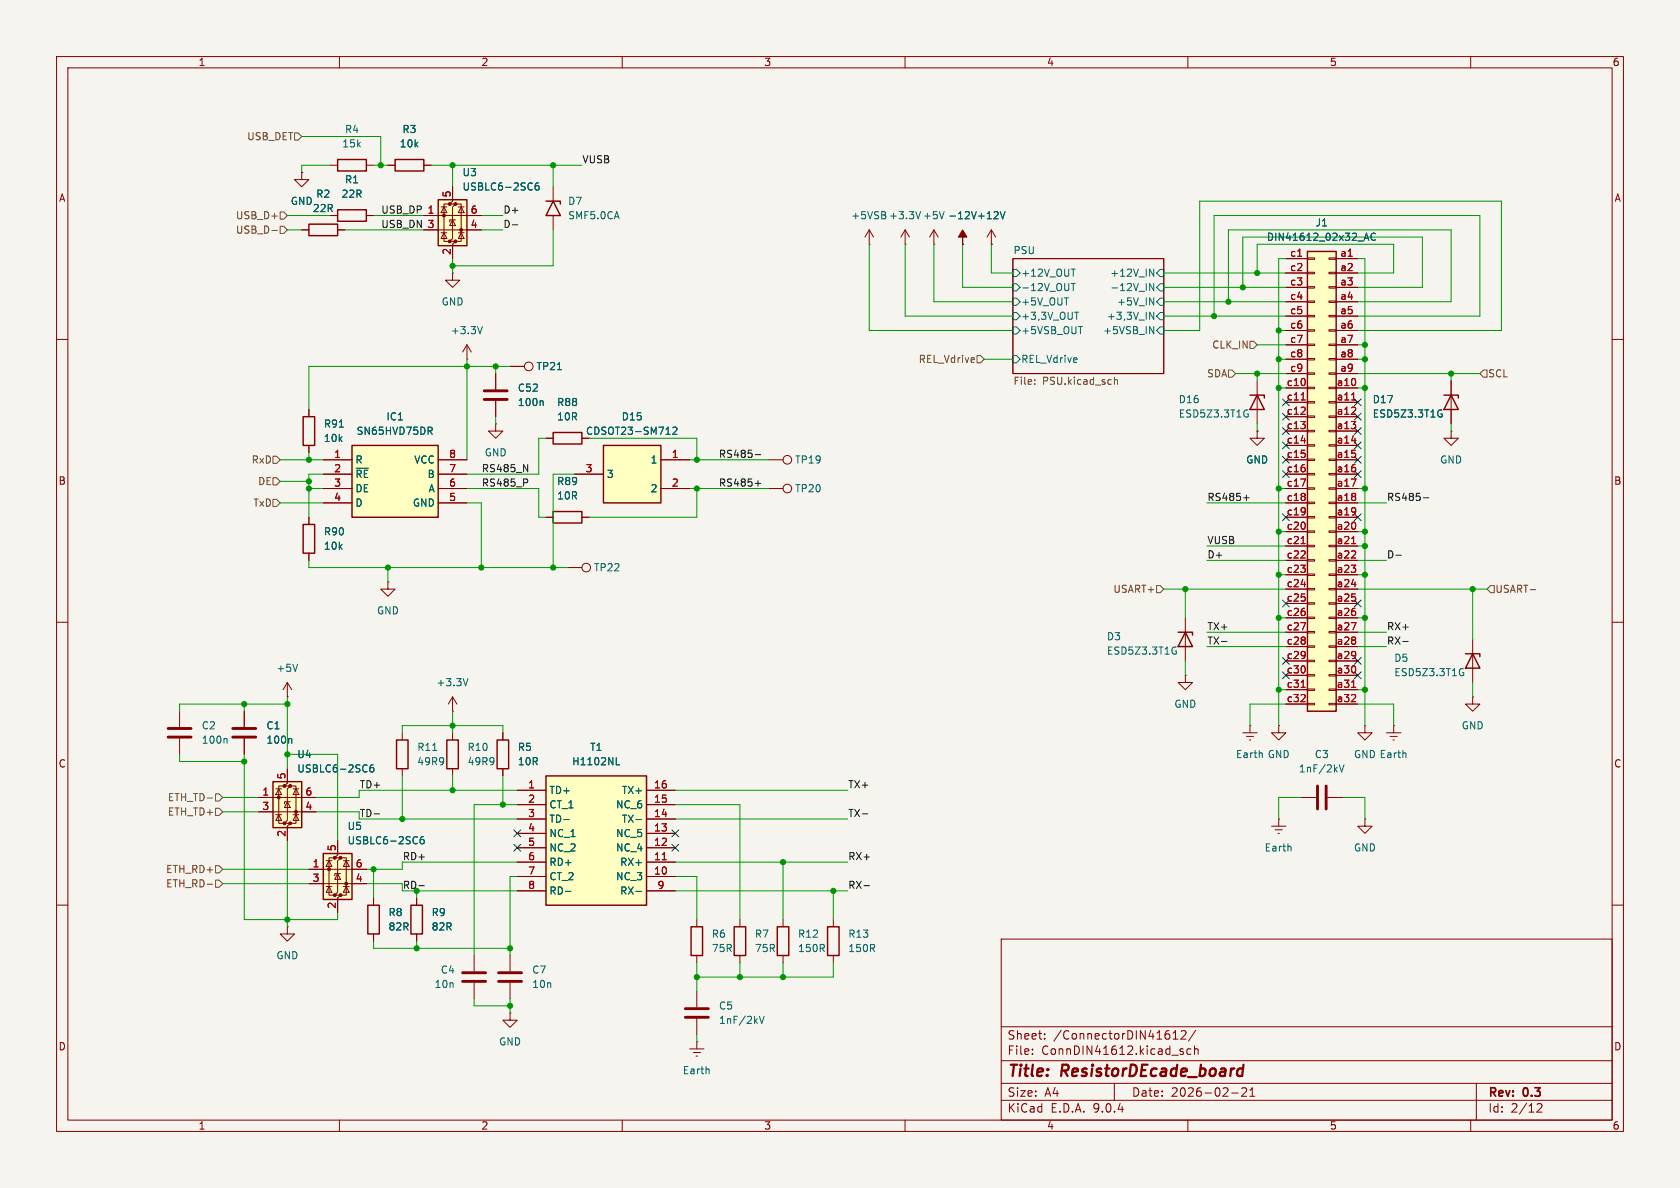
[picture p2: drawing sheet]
<svg xmlns="http://www.w3.org/2000/svg" width="297mm" height="210mm" viewBox="0 0 297 210" stroke-linecap="round" stroke-linejoin="round" font-family="sans-serif">
<defs><g id="words">
<g font-size="2.8" fill="#840000">
<text x="178" y="190.9">Title:</text>
<text x="187.7" y="190.9">ResistorDEcade_board</text>
</g>
<g font-size="2.1" fill="#840000">
<text x="178" y="184">Sheet:</text>
<text x="186.2" y="184">/ConnectorDIN41612/</text>
<text x="178" y="186.7">File:</text>
<text x="184.1" y="186.7">ConnDIN41612.kicad_sch</text>
<text x="178" y="196.9">KiCad</text>
<text x="178" y="194.1">Size:</text>
<text x="184.7" y="194.1">A4</text>
<text x="185.7" y="196.9">E.D.A.</text>
<text x="193.3" y="196.9">9.0.4</text>
<text x="200" y="194.1">Date:</text>
<text x="207" y="194.1">2026-02-21</text>
<text x="263" y="194.3">Rev:</text>
<text x="263" y="196.9">Id:</text>
<text x="267.1" y="196.9">2/12</text>
<text x="269.4" y="194.3">0.3</text>
</g>
<g font-size="1.8" fill="#840000">
<text x="35" y="11.9">1</text>
<text x="85" y="11.9">2</text>
<text x="135" y="11.9">3</text>
<text x="185" y="11.9">4</text>
<text x="235" y="11.9">5</text>
<text x="285" y="11.9">6</text>
<text x="10.3" y="35.9">A</text>
<text x="285.3" y="35.9">A</text>
<text x="10.3" y="85.9">B</text>
<text x="285.3" y="85.9">B</text>
<text x="10.3" y="135.9">C</text>
<text x="285.3" y="135.9">C</text>
<text x="10.3" y="185.9">D</text>
<text x="285.3" y="185.9">D</text>
<text x="35" y="199.9">1</text>
<text x="85" y="199.9">2</text>
<text x="135" y="199.9">3</text>
<text x="185" y="199.9">4</text>
<text x="235" y="199.9">5</text>
<text x="285" y="199.9">6</text>
</g>
<g font-size="1.8" fill="#006464">
<text x="60.9" y="23.7">R4</text>
<text x="71" y="23.7">R3</text>
<text x="60.4" y="26.3">15k</text>
<text x="70.6" y="26.3">10k</text>
<text x="55.8" y="35.2">R2</text>
<text x="60.3" y="35.2">22R</text>
<text x="60.9" y="32.6">R1</text>
<text x="81.7" y="33.9">USBLC6-2SC6</text>
<text x="81.7" y="31.3">U3</text>
<text x="51.3" y="36.4">GND</text>
<text x="55.2" y="37.7">22R</text>
<text x="100.3" y="36.4">D7</text>
<text x="100.3" y="39">SMF5.0CA</text>
<text x="150.4" y="39">+5VSB +3.3V</text>
<text x="163.1" y="39">+5V</text>
<text x="167.5" y="39">-12V</text>
<text x="172.6" y="39">+12V</text>
<text x="232.5" y="40.2">J1</text>
<text x="179.1" y="45">PSU</text>
<text x="223.9" y="42.8">DIN41612_02x32_AC</text>
<text x="180.4" y="49.1">+12V_OUT</text>
<text x="180.4" y="51.7">-12V_OUT</text>
<text x="196.2" y="49.1">+12V_IN</text>
<text x="196.2" y="51.7">-12V_IN</text>
<text x="78" y="54.2">GND</text>
<text x="79.6" y="59.3">+3.3V</text>
<text x="180.4" y="56.7">+3,3V_OUT</text>
<text x="180.4" y="54.2">+5V_OUT</text>
<text x="180.4" y="59.3">+5VSB_OUT</text>
<text x="194.9" y="59.3">+5VSB_IN</text>
<text x="195.6" y="56.7">+3,3V_IN</text>
<text x="197.4" y="54.2">+5V_IN</text>
<text x="94.8" y="65.6">TP21</text>
<text x="180.4" y="64.4">REL_Vdrive</text>
<text x="91.4" y="72">100n</text>
<text x="91.4" y="69.4">C52</text>
<text x="98.4" y="72">R88</text>
<text x="208.3" y="71.5">D16</text>
<text x="242.6" y="71.5">D17</text>
<text x="57.2" y="75.8">R91</text>
<text x="62.9" y="77.1">SN65HVD75DR</text>
<text x="68.2" y="74.5">IC1</text>
<text x="98.4" y="74.5">10R</text>
<text x="103.5" y="77.1">CDSOT23-SM712</text>
<text x="109.8" y="74.5">D15</text>
<text x="208.3" y="74">ESD5Z3.3T1G</text>
<text x="242.6" y="74">ESD5Z3.3T1G</text>
<text x="57.2" y="78.3">10k</text>
<text x="62.7" y="82.1">R</text>
<text x="73.1" y="82.1">VCC</text>
<text x="85.6" y="80.9">GND</text>
<text x="114.9" y="82.1">1</text>
<text x="140.5" y="82.1">TP19</text>
<text x="220.2" y="82.1">GND</text>
<text x="254.5" y="82.1">GND</text>
<text x="62.7" y="84.7">~{RE}</text>
<text x="62.7" y="87.2">DE</text>
<text x="62.7" y="89.8">D</text>
<text x="72.9" y="89.8">GND</text>
<text x="75.5" y="84.7">B</text>
<text x="75.7" y="87.2">A</text>
<text x="98.4" y="86">R89</text>
<text x="98.4" y="88.5">10R</text>
<text x="107.2" y="84.7">3</text>
<text x="114.9" y="87.2">2</text>
<text x="140.5" y="87.2">TP20</text>
<text x="57.2" y="94.8">R90</text>
<text x="57.2" y="97.4">10k</text>
<text x="104.9" y="101.2">TP22</text>
<text x="66.5" y="108.8">GND</text>
<text x="195.6" y="113.4">D3</text>
<text x="48.8" y="119">+5V</text>
<text x="195.6" y="115.9">ESD5Z3.3T1G</text>
<text x="246.4" y="117.2">D5</text>
<text x="246.4" y="119.7">ESD5Z3.3T1G</text>
<text x="77.1" y="121.5">+3.3V</text>
<text x="207.5" y="125.3">GND</text>
<text x="35.6" y="129.1">C2</text>
<text x="35.6" y="131.7">100n</text>
<text x="47" y="129.1">C1</text>
<text x="47" y="131.7">100n</text>
<text x="258.3" y="129.1">GND</text>
<text x="52.5" y="136.8">USBLC6-2SC6</text>
<text x="52.5" y="134.2">U4</text>
<text x="73.7" y="135.5">49R9</text>
<text x="73.7" y="132.9">R11</text>
<text x="82.6" y="135.5">49R9</text>
<text x="82.6" y="132.9">R10</text>
<text x="91.4" y="132.9">R5</text>
<text x="91.4" y="135.5">10R</text>
<text x="101" y="135.5">H1102NL</text>
<text x="104.2" y="132.9">T1</text>
<text x="218.4" y="134.2">Earth</text>
<text x="224" y="134.2">GND</text>
<text x="229.5" y="136.8">1nF/2kV</text>
<text x="232.3" y="134.2">C3</text>
<text x="239.3" y="134.2">GND Earth</text>
<text x="97" y="140.6">TD+</text>
<text x="97" y="143.1">CT_1</text>
<text x="108.8" y="143.1">NC_6</text>
<text x="109.8" y="140.6">TX+</text>
<text x="61.4" y="149.5">USBLC6-2SC6</text>
<text x="61.4" y="146.9">U5</text>
<text x="97" y="145.6">TD-</text>
<text x="97" y="148.2">NC_1</text>
<text x="108.8" y="148.2">NC_5</text>
<text x="109.8" y="145.6">TX-</text>
<text x="97" y="150.7">NC_2</text>
<text x="97" y="153.3">RD+</text>
<text x="97" y="155.8">CT_2</text>
<text x="108.8" y="150.7">NC_4</text>
<text x="108.8" y="155.8">NC_3</text>
<text x="109.5" y="153.3">RX+</text>
<text x="223.5" y="150.7">Earth</text>
<text x="239.3" y="150.7">GND</text>
<text x="97" y="158.3">RD-</text>
<text x="109.5" y="158.3">RX-</text>
<text x="68.6" y="162.2">R8</text>
<text x="68.6" y="164.7">82R</text>
<text x="76.2" y="162.2">R9</text>
<text x="76.2" y="164.7">82R</text>
<text x="125.7" y="166">R6</text>
<text x="133.4" y="166">R7</text>
<text x="141" y="166">R12</text>
<text x="149.9" y="166">R13</text>
<text x="48.8" y="169.8">GND</text>
<text x="77.8" y="172.3">C4</text>
<text x="94" y="172.3">C7</text>
<text x="125.7" y="168.5">75R</text>
<text x="133.4" y="168.5">75R</text>
<text x="141" y="168.5">150R</text>
<text x="149.9" y="168.5">150R</text>
<text x="76.7" y="174.9">10n</text>
<text x="94" y="174.9">10n</text>
<text x="127" y="178.7">C5</text>
<text x="88.1" y="185">GND</text>
<text x="127" y="181.2">1nF/2kV</text>
<text x="120.6" y="190.1">Earth</text>
</g>
<g font-size="1.8" fill="#725600">
<text x="43.6" y="25">USB_DET</text>
<text x="41.6" y="39">USB_D+</text>
<text x="41.6" y="41.5">USB_D-</text>
<text x="162.3" y="64.4">REL_Vdrive</text>
<text x="214.2" y="61.8">CLK_IN</text>
<text x="179.1" y="68.4">File:</text>
<text x="184.3" y="68.4">PSU.kicad_sch</text>
<text x="213.3" y="66.9">SDA</text>
<text x="263" y="66.9">SCL</text>
<text x="44.4" y="82.1">RxD</text>
<text x="44.7" y="89.8">TxD</text>
<text x="45.5" y="86">DE</text>
<text x="196.7" y="105">USART+</text>
<text x="264.3" y="105">USART-</text>
<text x="29.6" y="141.8">ETH_TD-</text>
<text x="29.6" y="144.4">ETH_TD+</text>
<text x="29.3" y="154.5">ETH_RD+</text>
<text x="29.3" y="157.1">ETH_RD-</text>
</g>
<g font-size="1.8" fill="#0f0f0f">
<text x="102.9" y="28.9">VUSB</text>
<text x="67.3" y="40.4">USB_DN 3</text>
<text x="67.3" y="37.8">USB_DP 1</text>
<text x="88.9" y="37.8">D+</text>
<text x="88.9" y="40.4">D-</text>
<text x="85.1" y="83.6">RS485_N</text>
<text x="127" y="81">RS485-</text>
<text x="85.1" y="86.1">RS485_P</text>
<text x="127" y="86.1">RS485+</text>
<text x="213.4" y="88.6">RS485+</text>
<text x="245.1" y="88.6">RS485-</text>
<text x="213.4" y="96.3">VUSB</text>
<text x="213.4" y="98.8">D+</text>
<text x="245.1" y="98.8">D-</text>
<text x="213.4" y="111.5">TX+</text>
<text x="245.1" y="111.5">RX+</text>
<text x="213.4" y="114">TX-</text>
<text x="245.1" y="114">RX-</text>
<text x="63.5" y="139.4">TD+</text>
<text x="149.9" y="139.4">TX+</text>
<text x="149.9" y="144.5">TX-</text>
<text x="71.1" y="152.1">RD+</text>
<text x="149.9" y="152.1">RX+</text>
<text x="149.9" y="157.2">RX-</text>
</g>
<g font-size="1.8" fill="#a90000">
<text x="79.8" y="35" transform="rotate(-90 79.8 35)">5</text>
<text x="75.5" y="37.8">1</text>
<text x="75.5" y="40.4">3</text>
<text x="83.1" y="37.8">6</text>
<text x="83.1" y="40.4">4</text>
<text x="79.8" y="45.2" transform="rotate(-90 79.8 45.2)">2</text>
<text x="228" y="45.5">c1</text>
<text x="236.8" y="45.5">a1</text>
<text x="228" y="48">c2</text>
<text x="228" y="50.5">c3</text>
<text x="228" y="53.1">c4</text>
<text x="236.8" y="48">a2</text>
<text x="236.8" y="50.5">a3</text>
<text x="236.8" y="53.1">a4</text>
<text x="228" y="55.6">c5</text>
<text x="228" y="58.2">c6</text>
<text x="236.8" y="55.6">a5</text>
<text x="236.8" y="58.2">a6</text>
<text x="228" y="60.7">c7</text>
<text x="228" y="63.2">c8</text>
<text x="228" y="65.8">c9</text>
<text x="236.8" y="60.7">a7</text>
<text x="236.8" y="63.2">a8</text>
<text x="236.8" y="65.8">a9</text>
<text x="227.4" y="68.3">c10</text>
<text x="227.4" y="70.9">c11</text>
<text x="236.2" y="68.3">a10</text>
<text x="236.2" y="70.9">a11</text>
<text x="227.4" y="73.4">c12</text>
<text x="227.4" y="75.9">c13</text>
<text x="236.2" y="73.4">a12</text>
<text x="236.2" y="75.9">a13</text>
<text x="59" y="81">1</text>
<text x="59" y="83.6">2</text>
<text x="79.3" y="81">8</text>
<text x="79.3" y="83.6">7</text>
<text x="103.4" y="83.6">3</text>
<text x="118.7" y="81">1</text>
<text x="227.4" y="78.5">c14</text>
<text x="227.4" y="81">c15</text>
<text x="227.4" y="83.6">c16</text>
<text x="236.2" y="78.5">a14</text>
<text x="236.2" y="81">a15</text>
<text x="236.2" y="83.6">a16</text>
<text x="59" y="86.1">3</text>
<text x="59" y="88.6">4</text>
<text x="79.3" y="86.1">6</text>
<text x="79.3" y="88.6">5</text>
<text x="118.7" y="86.1">2</text>
<text x="227.4" y="86.1">c17</text>
<text x="227.4" y="88.6">c18</text>
<text x="236.2" y="86.1">a17</text>
<text x="236.2" y="88.6">a18</text>
<text x="227.4" y="91.2">c19</text>
<text x="227.4" y="93.7">c20</text>
<text x="236.2" y="91.2">a19</text>
<text x="236.2" y="93.7">a20</text>
<text x="227.4" y="96.3">c21</text>
<text x="227.4" y="98.8">c22</text>
<text x="227.4" y="101.3">c23</text>
<text x="236.2" y="96.3">a21</text>
<text x="236.2" y="98.8">a22</text>
<text x="236.2" y="101.3">a23</text>
<text x="227.4" y="103.9">c24</text>
<text x="227.4" y="106.4">c25</text>
<text x="236.2" y="103.9">a24</text>
<text x="236.2" y="106.4">a25</text>
<text x="227.4" y="109">c26</text>
<text x="227.4" y="111.5">c27</text>
<text x="236.2" y="109">a26</text>
<text x="236.2" y="111.5">a27</text>
<text x="227.4" y="114">c28</text>
<text x="227.4" y="116.6">c29</text>
<text x="227.4" y="119.1">c30</text>
<text x="236.2" y="114">a28</text>
<text x="236.2" y="116.6">a29</text>
<text x="236.2" y="119.1">a30</text>
<text x="227.4" y="121.7">c31</text>
<text x="227.4" y="124.2">c32</text>
<text x="236.2" y="121.7">a31</text>
<text x="236.2" y="124.2">a32</text>
<text x="50.5" y="137.9" transform="rotate(-90 50.5 137.9)">5</text>
<text x="46.3" y="140.7">1</text>
<text x="46.3" y="143.3">3</text>
<text x="53.9" y="140.7">6</text>
<text x="53.9" y="143.3">4</text>
<text x="93.3" y="139.4">1</text>
<text x="93.3" y="142">2</text>
<text x="115.5" y="139.4">16</text>
<text x="115.5" y="142">15</text>
<text x="50.5" y="148" transform="rotate(-90 50.5 148)">2</text>
<text x="93.3" y="144.5">3</text>
<text x="93.3" y="147.1">4</text>
<text x="93.3" y="149.6">5</text>
<text x="115.5" y="144.5">14</text>
<text x="115.5" y="147.1">13</text>
<text x="115.5" y="149.6">12</text>
<text x="55.2" y="153.4">1</text>
<text x="55.2" y="156">3</text>
<text x="59.4" y="150.6" transform="rotate(-90 59.4 150.6)">5</text>
<text x="62.8" y="153.4">6</text>
<text x="62.8" y="156">4</text>
<text x="93.3" y="152.1">6</text>
<text x="93.3" y="154.7">7</text>
<text x="115.5" y="152.1">11</text>
<text x="115.5" y="154.7">10</text>
<text x="59.4" y="160.7" transform="rotate(-90 59.4 160.7)">2</text>
<text x="93.3" y="157.2">8</text>
<text x="116.1" y="157.2">9</text>
</g>
<g font-size="1.8" fill="#009600">
<text x="63.5" y="144.5">TD-</text>
<text x="71.1" y="157.2">RD-</text>
</g>
</g></defs>
<path d="M0 0h297v210h-297z" fill="#f5f4ef" stroke="#f5f4ef" stroke-width=".18"/>
<g fill="none" stroke="#840000" stroke-width=".18">
<path d="M10 10h277v190h-277zM12 12h273v186h-273zM60 10v2M110 10v2M160 10v2M210 10v2M260 10v2M179.1 45.7h26.6v20.3h-26.6zM10 60h2M285 60h2M10 110h2M68.6 102.9v1.2h1.2l-1.2 1.3-1.3-1.3h1.3"/>
<path d="M68.6 102.9h.1M285 110h2M260.3 123.2v1.3h1.3l-1.3 1.2-1.2-1.2h1.2M260.3 123.2h.1M10 160h2M177 166h108v32h-108zM285 160h2M60 198v2M110 198v2M160 198v2M177 194.5h108M177 191.5h108"/>
<path d="M177 187.5h108M177 181.5h108M182.5 186.3v.1M182.5 185.5v.1M184.7 183.6v.1M184.7 182.8v.1M197 191.5v3M207.4 183.7h.8M207.4 182.6l.4-.4v1.5M208.8 182.3l.6-.1 .2 .1 .1 .3-1 1.1h1M208.8 185.9l.4 .1v.2l-.2 .2h-.3M208.8 185.4l.4 .1"/>
<path d="M210 198v2M210.5 185.5l-.4-.1-.3 .3v.4l.2 .2h.5M211.2 185.5l.2-.1 .3 .1 .1 .9M211.2 184.9v1.5M211.4 182.1l-1.3 2M217.7 193.2h1.2M219.5 192.4l.6-.1 .2 .1 .1 .3-.9 1.1h.9M221 193.8h.8M221 192.7l.4-.4v1.5M260 198v2M261 191.5v6.5M271.7 195.2l.6-.1 .2 .1 .1 .3-.9 1.1h.9"/>
</g>
<path d="M219.2 188.9l.5 .1M219.6 190.1l-.2 .1M219.8 188.2l-.2 2" fill="none" stroke="#840000" stroke-width=".4"/>
<g fill="none" stroke="#006464" stroke-width=".18">
<path d="M179.1 55.2h.6l.6 .7-.6 .6h-.6zM179.1 52.7h.6l.6 .6-.6 .7h-.6zM179.1 57.8h.6l.6 .6-.6 .7h-.6zM179.1 47.6h.6l.6 .7-.6 .6h-.6zM179.1 50.2h.6l.6 .6-.6 .6h-.6zM189.4 47.6h.7M189.4 50.1h.7M189.7 50.1v1.3M190 55.2h.7M190.6 57.7h.8M203.2 55.2l.8 1.3v-1.3M203.2 47.6l.8 1.2v-1.2"/>
<path d="M203.2 52.6l.8 1.3v-1.3M203.2 57.7l.8 1.3v-1.3M204 50.1v1.3l-.8-1.3v1.3M205.1 55.2h.6v1.3h-.6l-.6-.6zM205.1 57.8h.6v1.3h-.6l-.6-.7zM205.1 52.7h.6v1.3h-.6l-.6-.7zM205.1 47.6h.6v1.3h-.6l-.6-.6zM205.1 50.2h.6v1.2h-.6l-.6-.6zM179.1 62.9h.6l.6 .6-.6 .6h-.6z"/>
</g>
<path d="M182.9 67.8v.1M182.9 67.2v.1M197 66.7v1.2M197 67.2l.2-.1 .3 .1 .1 .7" fill="none" stroke="#725600" stroke-width=".18"/>
<path d="M106.7 78.7h10.1v10.2h-10.1z" fill="#ffffc2"/>
<path d="M106.7 78.7h10.1v10.2h-10.1zM97.8 90.4h5.1v2.1h-5.1z" fill="none" stroke="#840000" stroke-width=".25"/>
<g fill="none" stroke="#840000" stroke-width=".18">
<path d="M96.5 91.4h1.3M101.6 83.8h5.1M102.9 91.4h1.2M116.8 81.3h5.1M116.8 86.4h5.1M100.3 100.3h2.6M209.5 119.4v1.3h1.3l-1.3 1.2-1.2-1.2h1.2M209.5 119.4h.1"/>
<circle cx="103.6" cy="100.3" r=".76"/>
</g>
<path d="M117.7 76.8h.8M119 75.6l.4-.1 .3 .4-.8 .9h.8" fill="none" stroke="#006464" stroke-width=".18"/>
<path d="M231.1 44.5h5.1v81.2h-5.1z" fill="#ffffc2"/>
<path d="M59.7 37.1h5.1v2h-5.1zM231.1 44.5h5.1v81.2h-5.1zM53.6 73.7h2v5h-2zM53.6 92.7h2v5.1h-2zM208.3 111.8h2.5v.5M209.5 111.8l1.3 2.5h-2.5z" fill="none" stroke="#840000" stroke-width=".25"/>
<g fill="none" stroke="#840000" stroke-width=".18">
<path d="M58.4 38.1h1.3M64.8 38.1h1.2M227.3 45.7h3.8M227.3 48.3h3.8M227.3 50.8h3.8M227.3 53.3h3.8M227.3 55.9h3.8M227.3 58.4h3.8M231.1 45.6h1.3v.2h-1.3zM231.1 48.1h1.3v.3h-1.3zM231.1 50.7h1.3v.2h-1.3zM231.1 53.2h1.3v.3h-1.3z"/>
<path d="M231.1 55.8h1.3v.2h-1.3zM231.1 58.3h1.3v.2h-1.3zM234.9 45.6h1.3v.2h-1.3zM234.9 48.1h1.3v.3h-1.3zM234.9 50.7h1.3v.2h-1.3zM234.9 53.2h1.3v.3h-1.3zM234.9 55.8h1.3v.2h-1.3zM234.9 58.3h1.3v.2h-1.3zM236.2 45.7h3.8M236.2 48.3h3.8M236.2 50.8h3.8M236.2 53.3h3.8"/>
<path d="M236.2 55.9h3.8M236.2 58.4h3.8M54.6 72.4v1.3M54.6 78.7v1.3M227.3 61h3.8M227.3 63.5h3.8M227.3 66h3.8M227.3 68.6h3.8M227.3 71.1h3.8M227.3 73.7h3.8M227.3 76.2h3.8M227.3 78.7h3.8"/>
<path d="M231.1 60.8h1.3v.3h-1.3zM231.1 63.4h1.3v.2h-1.3zM231.1 65.9h1.3v.3h-1.3zM231.1 68.5h1.3v.2h-1.3zM231.1 71h1.3v.2h-1.3zM231.1 73.5h1.3v.3h-1.3zM231.1 76.1h1.3v.2h-1.3zM231.1 78.6h1.3v.3h-1.3zM234.9 60.8h1.3v.3h-1.3zM234.9 63.4h1.3v.2h-1.3zM234.9 65.9h1.3v.3h-1.3zM234.9 68.5h1.3v.2h-1.3z"/>
<path d="M234.9 71h1.3v.2h-1.3zM234.9 73.5h1.3v.3h-1.3zM234.9 76.1h1.3v.2h-1.3zM234.9 78.6h1.3v.3h-1.3zM236.2 61h3.8M236.2 63.5h3.8M236.2 66h3.8M236.2 68.6h3.8M236.2 71.1h3.8M236.2 73.7h3.8M236.2 76.2h3.8M236.2 78.7h3.8"/>
<path d="M54.6 91.4v1.3M54.6 97.8v1.3M227.3 81.3h3.8M227.3 83.8h3.8M227.3 86.4h3.8M227.3 88.9h3.8M227.3 91.4h3.8M227.3 94h3.8M227.3 96.5h3.8M227.3 99.1h3.8M231.1 81.2h1.3v.2h-1.3zM231.1 83.7h1.3v.2h-1.3z"/>
<path d="M231.1 86.2h1.3v.3h-1.3zM231.1 88.8h1.3v.2h-1.3zM231.1 91.3h1.3v.3h-1.3zM231.1 93.9h1.3v.2h-1.3zM231.1 96.4h1.3v.2h-1.3zM231.1 98.9h1.3v.3h-1.3zM234.9 81.2h1.3v.2h-1.3zM234.9 83.7h1.3v.2h-1.3zM234.9 86.2h1.3v.3h-1.3zM234.9 88.8h1.3v.2h-1.3zM234.9 91.3h1.3v.3h-1.3zM234.9 93.9h1.3v.2h-1.3z"/>
<path d="M234.9 96.4h1.3v.2h-1.3zM234.9 98.9h1.3v.3h-1.3zM236.2 81.3h3.8M236.2 83.8h3.8M236.2 86.4h3.8M236.2 88.9h3.8M236.2 91.4h3.8M236.2 94h3.8M236.2 96.5h3.8M236.2 99.1h3.8M209.5 109.2v7.6M227.3 101.6h3.8"/>
<path d="M227.3 104.1h3.8M227.3 106.7h3.8M227.3 109.2h3.8M227.3 111.8h3.8M227.3 114.3h3.8M227.3 116.8h3.8M227.3 119.4h3.8M231.1 101.5h1.3v.2h-1.3zM231.1 104h1.3v.3h-1.3zM231.1 106.6h1.3v.2h-1.3zM231.1 109.1h1.3v.2h-1.3zM231.1 111.6h1.3v.3h-1.3z"/>
<path d="M231.1 114.2h1.3v.2h-1.3zM231.1 116.7h1.3v.3h-1.3zM231.1 119.3h1.3v.2h-1.3zM234.9 101.5h1.3v.2h-1.3zM234.9 104h1.3v.3h-1.3zM234.9 106.6h1.3v.2h-1.3zM234.9 109.1h1.3v.2h-1.3zM234.9 111.6h1.3v.3h-1.3zM234.9 114.2h1.3v.2h-1.3zM234.9 116.7h1.3v.3h-1.3zM234.9 119.3h1.3v.2h-1.3zM236.2 101.6h3.8"/>
<path d="M236.2 104.1h3.8M236.2 106.7h3.8M236.2 109.2h3.8M236.2 111.8h3.8M236.2 114.3h3.8M236.2 116.8h3.8M236.2 119.4h3.8M31.7 125.7v2.8M31.7 130.6v2.8M43.2 125.7v2.8M43.2 130.6v2.8M226.1 128.3v1.2h1.2l-1.2 1.3-1.3-1.3h1.3"/>
<path d="M226.1 128.3h.1M227.3 121.9h3.8M227.3 124.5h3.8M231.1 121.8h1.3v.2h-1.3zM231.1 124.3h1.3v.3h-1.3zM234.9 121.8h1.3v.2h-1.3zM234.9 124.3h1.3v.3h-1.3zM236.2 121.9h3.8M236.2 124.5h3.8M245.1 129.5h2.5M245.7 130.2h1.3M246.3 130.8h.2"/>
<path d="M246.4 128.3h.1M246.4 128.3v1.2"/>
</g>
<path d="M229.4 45.3h.7M230 70.7h.7M230 77.9h.8M238.9 70.7h.8M230 84.7h.8l-.5 1.2M230 96.1h.7M238.9 96.1h.8M230 110.1h.8l-.5 1.2M230 103.3h.8M230 121.5h.7M238.9 121.5h.8" fill="none" stroke="#a90000" stroke-width=".18"/>
<path d="M241.3 42.1h.6M241.6 41.2l.4 1.3M243.1 41.3a.6 .6 0 0 0-.8 .5 .6 .6 0 0 0 .6 .7l.2-.1M60 75.5h.7M207.6 114.4h.3M207.7 115.1h.3v.4l-.4 .1M40 130.5l.1 .2v.7M51.4 130.5l.2 .2v.7M248.5 133.1l.1 .8" fill="none" stroke="#006464" stroke-width=".18"/>
<path d="M29.7 128.8h4.1M29.7 130.3h4.1M41.1 128.8h4.1M41.1 130.3h4.1" fill="none" stroke="#840000" stroke-width=".51"/>
<path d="M62.2 78.7h15.3v12.7h-15.3z" fill="#ffffc2"/>
<path d="M62.2 78.7h15.3v12.7h-15.3zM70.1 130.8h2v5.1h-2z" fill="none" stroke="#840000" stroke-width=".25"/>
<path d="M57.1 81.3h5.1M57.1 83.8h5.1M57.1 86.4h5.1M57.1 88.9h5.1M77.5 81.3h5M77.5 83.8h5M77.5 86.4h5M77.5 88.9h5M71.1 129.5v1.3M71.1 135.9v1.3" fill="none" stroke="#840000" stroke-width=".18"/>
<path d="M76 76.2l.4 .6M76.2 75.5l.2 .3v.3l-.2 .1M63 82.8h2.1M76.5 132.7h.7" fill="none" stroke="#006464" stroke-width=".18"/>
<path d="M48.3 138.2h5v8.1h-5z" fill="#ffffc2"/>
<g fill="#840000" stroke="#840000" stroke-width=".18">
<circle cx="49.3" cy="141" r=".25"/>
<circle cx="50.3" cy="138.9" r=".25"/>
<circle cx="50.3" cy="145.5" r=".25"/>
<circle cx="51.3" cy="138.9" r=".25"/>
<circle cx="51.3" cy="145.5" r=".25"/>
<circle cx="52.3" cy="143.5" r=".25"/>
</g>
<g fill="none" stroke="#840000" stroke-width=".18">
<path d="M222.2 76.2v1.3h1.3l-1.3 1.2-1.2-1.2h1.2M222.2 76.2h.1M222.2 67.3v7.6M135.9 86.4h2.5M48.8 139.4h1M49.3 139.4l.5 1.1h-1zM50.3 138.9h-1v6.6h1M50.8 135.9v2.5l-.5 .5h1l-.5 .5v5.6l-.5 .5h1l-.5 .6v2.5M51.3 138.9h1v6.6h-1M51.8 139.4h1M52.3 139.4l.5 1.1h-1zM219.7 129.5h2.5"/>
<path d="M220.3 130.2h1.3M220.9 130.8h.2M221 128.3h.1M221 128.3v1.2M45.7 141h10.2M45.7 143.5h10.2M48.8 144h1M49.3 144l.5 1h-1zM50.8 141.7l.5 1h-1zM51.3 141.7h-1v.4M51.8 144h1M52.3 144l.5 1h-1z"/>
<path d="M121.9 185.4h2.6M122.6 186.1h1.2M123.1 186.7h.2M123.2 184.2h.1M123.2 184.2v1.2"/>
<circle cx="139.2" cy="86.4" r=".76"/>
</g>
<path d="M221 69.9h2.5v.5M222.2 69.9l1.3 2.5h-2.5zM48.3 138.2h5v8.1h-5z" fill="none" stroke="#840000" stroke-width=".25"/>
<path d="M220.3 72.5h.3M220.4 73.2h.3v.4l-.4 .1M66 135.2l-.4 .1a.86 .86 0 0 0 0 1.2l.4-.2 .1-.4-.2-.2h-.3l-.2 .2M223.1 133.1l.1 .8M125.3 189l.1 .8" fill="none" stroke="#006464" stroke-width=".18"/>
<path d="M57.1 150.9h5.1v8.1h-5.1z" fill="#ffffc2"/>
<g fill="#840000" stroke="#840000" stroke-width=".18">
<circle cx="58.2" cy="153.7" r=".25"/>
<circle cx="59.2" cy="151.6" r=".25"/>
<circle cx="59.2" cy="158.2" r=".25"/>
<circle cx="60.2" cy="151.6" r=".25"/>
<circle cx="60.2" cy="158.2" r=".25"/>
<circle cx="61.2" cy="156.2" r=".25"/>
</g>
<g fill="none" stroke="#840000" stroke-width=".18">
<path d="M87.6 74.9v1.3h1.3l-1.3 1.3-1.2-1.3h1.2M87.6 74.9h.1M50.8 123.2h.1M50.8 120.7l-.8 1.2M50.8 120.7l.8 1.2M50.8 120.7v2.5M80 125.7h.1M80 123.2l-.8 1.3M80 123.2l.8 1.3M80 123.2v2.5M241.3 128.3v1.2h-1.3l1.3 1.3 1.3-1.3h-1.3M241.3 128.3h.1"/>
<path d="M54.6 153.7h10.2M54.6 156.2h10.2M57.7 156.7h1M57.7 152.1h1M58.2 152.1l.5 1.1h-1zM58.2 156.7l.5 1h-1zM59.2 151.6h-1v6.6h1M59.7 148.6v2.5l-.5 .5h1l-.5 .5v5.6l-.5 .5h1l-.5 .6v2.5M59.7 154.4l.5 1h-1zM60.2 154.4h-1v.4M60.2 151.6h1v6.6h-1M60.7 156.7h1"/>
<path d="M60.7 152.1h1M61.2 152.1l.5 1.1h-1zM61.2 156.7l.5 1h-1zM123.2 162.6v1.2M123.2 168.9v1.3M123.2 175.3v2.8M138.4 162.6v1.2M138.4 168.9v1.3M147.3 162.6v1.2M147.3 168.9v1.3M123.2 180.1v2.8"/>
</g>
<path d="M57.1 150.9h5.1v8.1h-5.1zM122.2 163.8h2v5.1h-2zM137.4 163.8h2v5.1h-2zM146.3 163.8h2v5.1h-2z" fill="none" stroke="#840000" stroke-width=".25"/>
<path d="M52.6 117.4l-.4 1.3M82.7 120l-.4 1.2M74.9 147.9l-.4 .1a.86 .86 0 0 0 0 1.2l.4-.2 .1-.4-.2-.2h-.3l-.2 .2M134.2 179.6l.5 1.3 .4-1.3" fill="none" stroke="#006464" stroke-width=".18"/>
<path d="M121.2 178.3h4M121.2 179.8h4" fill="none" stroke="#840000" stroke-width=".51"/>
<path d="M77.5 35.3h5v8.1h-5z" fill="#ffffc2"/>
<g fill="#840000" stroke="#840000" stroke-width=".18">
<path d="M170.2 40.6l.7 1.3h-.7v1.3v-1.3h-.8z"/>
<circle cx="78.5" cy="38.1" r=".25"/>
<circle cx="79.5" cy="36.1" r=".25"/>
<circle cx="79.5" cy="42.7" r=".25"/>
<circle cx="80.5" cy="36.1" r=".25"/>
<circle cx="80.5" cy="42.7" r=".25"/>
<circle cx="81.5" cy="40.6" r=".25"/>
</g>
<g fill="none" stroke="#840000" stroke-width=".18">
<path d="M53.3 30.5v1.3h1.3l-1.3 1.2-1.2-1.2h1.2M53.3 30.5h.1M68.6 29.2h1.2M74.9 38.1h10.2M74.9 29.2h1.3M78 36.6h1M78.5 36.6l.5 1h-1zM79.5 36.1h-1v6.6h1M80 33v2.6l-.5 .5h1l-.5 .5v5.6l-.5 .5h1l-.5 .5v2.5M80 38.9l.5 1h-1zM80.5 38.9h-1v.3M80.5 36.1h1v6.6h-1"/>
<path d="M81 36.6h1M81.5 36.6l.5 1h-1zM97.8 33v2.6M97.8 38.1v2.5M53.3 40.6h1.3M59.7 40.6h1.3M74.9 40.6h10.2M78 41.1h1M78.5 41.1l.5 1.1h-1zM80 48.3v1.2h1.3l-1.3 1.3-1.3-1.3h1.3M80 48.3h.1M81 41.1h1"/>
<path d="M81.5 41.1l.5 1.1h-1zM170.2 43.2h.1M175.3 43.2h.1M175.3 40.6l-.8 1.3M175.3 40.6l.7 1.3M175.3 40.6v2.6M82.5 63.5h.1M82.5 61l-.7 1.2M82.5 61l.8 1.2M82.5 61v2.5M87.6 66v2.8M87.6 70.9v2.8"/>
<path d="M90.2 64.8h2.5M96.5 77.5h1.3M102.9 77.5h1.2M256.5 76.2v1.3h1.3l-1.3 1.2-1.2-1.2h1.2M256.5 76.2h.1M256.5 67.3v7.6M135.9 81.3h2.5M260.3 113v7.7M80 129.5v1.3M80 135.9v1.3M88.9 129.5v1.3M88.9 135.9v1.3"/>
<path d="M66 158.8v1.2M73.7 158.8v1.2M224.8 146.1h2.5M225.4 146.7h1.3M225.9 147.3h.3M226.1 144.8h.1M226.1 144.8v1.3M229.9 141h2.8M234.7 141h2.8M241.3 144.8v1.3h1.3l-1.3 1.2-1.3-1.2h1.3M241.3 144.8h.1M50.8 163.8v1.3h1.3l-1.3 1.3-1.3-1.3h1.3"/>
<path d="M50.8 163.8h.1M66 165.1v1.3M73.7 165.1v1.3M83.8 168.9v2.8M83.8 173.7v2.8M90.2 179.1v1.2h1.2l-1.2 1.3-1.3-1.3h1.3M90.2 179.1h.1M90.2 168.9v2.8M90.2 173.7v2.8M130.8 162.6v1.2M130.8 168.9v1.3"/>
<circle cx="93.5" cy="64.8" r=".76"/>
<circle cx="139.2" cy="81.3" r=".76"/>
</g>
<g fill="none" stroke="#840000" stroke-width=".25">
<path d="M54.6 39.6h5.1v2.1h-5.1zM69.8 28.2h5.1v2h-5.1zM77.5 35.3h5v8.1h-5zM96.5 35.6h2.6v.5M97.8 35.6l1.3 2.5h-2.6zM97.8 76.5h5.1v2h-5.1zM255.3 69.9h2.5v.5M256.5 69.9l1.3 2.5h-2.5zM259.1 115.6h2.5v.5M260.3 115.6l1.3 2.5h-2.5zM79 130.8h2v5.1h-2zM87.9 130.8h2v5.1h-2z"/>
<path d="M65 160h2.1v5.1h-2.1zM72.6 160h2.1v5.1h-2.1zM129.8 163.8h2v5.1h-2z"/>
</g>
<path d="M95.2 32.3l-.4 .1a.86 .86 0 0 0 0 1.2l.5-.1v-.4l-.2-.3-.4 .1-.1 .2M171.8 37.4l.4 1.3M177.7 37.4l-.4 1.3M85.3 57.7l-.5 1.3M95.8 70.9l.2 .1v.7M98.5 65.3h.8M254.6 72.5h.3M254.7 73.2h.3v.4l-.4 .1M258.4 118.2h.3M258.5 118.9h.3v.4l-.4 .2M236.8 135.2l.4 1.3 .4-1.3M228.2 149.7v.7" fill="none" stroke="#006464" stroke-width=".18"/>
<path d="M85.6 69.1h4.1M85.6 70.6h4.1M232.9 138.9v4.1M234.4 138.9v4.1M81.8 173.5h4.1M81.8 172h4.1M88.1 173.5h4.1M88.1 172h4.1" fill="none" stroke="#840000" stroke-width=".51"/>
<path d="M96.5 137.2h17.8v22.8h-17.8z" fill="#ffffc2"/>
<path d="M59.7 28.2h5.1v2h-5.1zM96.5 137.2h17.8v22.8h-17.8z" fill="none" stroke="#840000" stroke-width=".25"/>
<g fill="none" stroke="#840000" stroke-width=".18">
<path d="M53.3 30.5h.1M58.4 29.2h1.3M58.4 38.1h1.3M64.8 29.2h1.2M64.8 38.1h1.2M68.6 29.2h1.2M74.9 29.2h1.3M74.9 38.1h2.6M80 33v2.6M82.5 38.1h2.6M53.3 40.6h1.3M59.7 40.6h1.3"/>
<path d="M74.9 40.6h2.6M80 43.2v2.5M82.5 40.6h2.6M153.7 43.2h.1M153.7 40.6l.7 1.3M153.7 40.6l-.8 1.3M153.7 40.6v2.6M160 43.2h.1M160 40.6l-.7 1.3M160 40.6l.8 1.3M160 40.6v2.6M165.1 43.2h.1"/>
<path d="M165.1 40.6l-.8 1.3M165.1 40.6l.8 1.3M165.1 40.6v2.6M170.2 43.2h.1M175.3 43.2h.1M227.3 45.7h3.8M227.3 48.3h3.8M227.3 50.8h3.8M227.3 53.3h3.8M227.3 55.9h3.8M227.3 58.4h3.8M236.2 45.7h3.8"/>
<path d="M236.2 48.3h3.8M236.2 50.8h3.8M236.2 53.3h3.8M236.2 55.9h3.8M236.2 58.4h3.8M54.6 72.4v1.3M54.6 78.7v1.3M87.6 66v2.8M87.6 70.9v2.8M90.2 64.8h2.5M96.5 77.5h1.3M102.9 77.5h1.2"/>
<path d="M222.2 76.2h.1M227.3 61h3.8M227.3 63.5h3.8M227.3 66h3.8M227.3 68.6h3.8M227.3 71.1h3.8M227.3 73.7h3.8M227.3 76.2h3.8M227.3 78.7h3.8M236.2 61h3.8M236.2 63.5h3.8M236.2 66h3.8"/>
<path d="M236.2 68.6h3.8M236.2 71.1h3.8M236.2 73.7h3.8M236.2 76.2h3.8M236.2 78.7h3.8M256.5 67.3v2.6M256.5 72.4v2.5M54.6 91.4v1.3M54.6 97.8v1.3M57.1 81.3h5.1M57.1 83.8h5.1M57.1 86.4h5.1"/>
<path d="M57.1 88.9h5.1M77.5 81.3h5M77.5 83.8h5M77.5 86.4h5M77.5 88.9h5M96.5 91.4h1.3M101.6 83.8h5.1M102.9 91.4h1.2M116.8 81.3h5.1M116.8 86.4h5.1M227.3 81.3h3.8M227.3 83.8h3.8"/>
<path d="M227.3 86.4h3.8M227.3 88.9h3.8M227.3 91.4h3.8M227.3 94h3.8M227.3 96.5h3.8M227.3 99.1h3.8M236.2 81.3h3.8M236.2 83.8h3.8M236.2 86.4h3.8M236.2 88.9h3.8M236.2 91.4h3.8M236.2 94h3.8"/>
<path d="M236.2 96.5h3.8M236.2 99.1h3.8M227.3 101.6h3.8M227.3 104.1h3.8M227.3 106.7h3.8M227.3 109.2h3.8M227.3 111.8h3.8M227.3 114.3h3.8M227.3 116.8h3.8M227.3 119.4h3.8M236.2 101.6h3.8M236.2 104.1h3.8"/>
<path d="M236.2 106.7h3.8M236.2 109.2h3.8M236.2 111.8h3.8M236.2 114.3h3.8M236.2 116.8h3.8M236.2 119.4h3.8M43.2 125.7v2.8M43.2 130.6v2.8M50.8 135.9v2.5M88.9 129.5v1.3M88.9 135.9v1.3M91.4 139.7h5.1"/>
<path d="M114.3 139.7h5.1M227.3 121.9h3.8M227.3 124.5h3.8M236.2 121.9h3.8M236.2 124.5h3.8M45.7 141h2.6M45.7 143.5h2.6M50.8 146.1v2.5M53.3 141h2.6M53.3 143.5h2.6M54.6 153.7h2.5M54.6 156.2h2.5"/>
<path d="M59.7 148.6v2.5M59.7 158.8v2.5M62.2 153.7h2.6M62.2 156.2h2.6M66 158.8v1.2M73.7 158.8v1.2M91.4 142.2h5.1M91.4 144.8h5.1M91.4 147.3h5.1M91.4 149.9h5.1M91.4 152.4h5.1M91.4 154.9h5.1"/>
<path d="M91.4 157.5h5.1M114.3 142.2h5.1M114.3 144.8h5.1M114.3 147.3h5.1M114.3 149.9h5.1M114.3 152.4h5.1M114.3 154.9h5.1M114.3 157.5h5.1M66 165.1v1.3M73.7 165.1v1.3"/>
</g>
<g fill="none" stroke="#006464" stroke-width=".18">
<path d="M95.2 32.3l-.4 .1a.86 .86 0 0 0 0 1.2l.5-.1v-.4l-.2-.3-.4 .1-.1 .2M162.7 37.4l-.4 1.3M166.9 37.4l-.4 1.3M171.8 37.4l.4 1.3M177.7 37.4l-.4 1.3M241.3 42.1h.6M241.6 41.2l.4 1.3M243.1 41.3a.6 .6 0 0 0-.8 .5 .6 .6 0 0 0 .6 .7l.2-.1M60 75.5h.7M76 76.2l.4 .6M76.2 75.5l.2 .3v.3l-.2 .1M95.8 70.9l.2 .1v.7"/>
<path d="M98.5 65.3h.8M117.7 76.8h.8M119 75.6l.4-.1 .3 .4-.8 .9h.8M254.6 72.5h.3M254.7 73.2h.3v.4l-.4 .1M63 82.8h2.1M51.4 130.5l.2 .2v.7M66 135.2l-.4 .1a.86 .86 0 0 0 0 1.2l.4-.2 .1-.4-.2-.2h-.3l-.2 .2M108.9 135.2h.7M74.9 147.9l-.4 .1a.86 .86 0 0 0 0 1.2l.4-.2 .1-.4-.2-.2h-.3l-.2 .2M99.7 144.9h.9M100 157.6h.9"/>
<path d="M112.4 144.9h1M112.4 157.6h1"/>
</g>
<path d="M229.4 45.3h.7M230 70.7h.7M230 77.9h.8M238.9 70.7h.8M230 84.7h.8l-.5 1.2M230 96.1h.7M238.9 96.1h.8M230 110.1h.8l-.5 1.2M230 103.3h.8M230 121.5h.7M238.9 121.5h.8M117.1 152h.7" fill="none" stroke="#a90000" stroke-width=".18"/>
<g fill="none" stroke="#725600" stroke-width=".18">
<path d="M49.5 37.5h.7l.6 .6-.6 .6h-.7zM52.1 23.5h.6l.6 .6-.6 .7h-.6zM48.1 40.7h.9M49.5 40h.7l.6 .6-.6 .7h-.7zM172.7 62.9h.7l.6 .6-.6 .6h-.7zM217.2 65.4h.6l.6 .6-.6 .7h-.6zM221 60.3h.6l.6 .7-.6 .6h-.6zM262.3 65.4h.6v1.3h-.6l-.7-.7zM48.3 84.5h.6l.6 .6-.6 .6h-.6zM48.3 80.6h.6l.6 .7-.6 .6h-.6zM48.3 88.3h.6l.6 .6-.6 .6h-.6zM204.5 103.5h.6l.6 .6-.6 .7h-.6z"/>
<path d="M263.5 103.5h.7v1.3h-.7l-.6-.7zM270.5 104.2h1M36.6 141.1h1M36.6 156.3h1M38.1 142.9h.6l.7 .6-.7 .6h-.6zM38.1 140.3h.6l.7 .7-.7 .6h-.6zM38.1 153h.6l.7 .7-.7 .6h-.6zM38.1 155.6h.6l.7 .6-.7 .6h-.6z"/>
</g>
<g fill="none" stroke="#0f0f0f" stroke-width=".18">
<path d="M90.6 39.7h.9M92.6 82.1l.7 1.3v-1.3M93.2 84.7l.1 .2-.1 .4M133.5 80.4h1M133.5 85.5h1M134 85v.9M219.9 88h.9M220.4 87.5v1M246.8 98.2h1M251.6 88h1M215.9 113.4h1M248 113.4h1"/>
<path d="M66.1 143.9h1M74.1 156.6h.9M152.4 143.9h1M152.7 156.6h1"/>
</g>
<g fill="none" stroke="#009600" stroke-width=".18">
<path d="M50.8 38.1h7.6M53.3 24.1h14v5.1M58.4 29.2h-5.1v1.3M66 38.1h8.9M66 29.2h2.6M76.2 29.2h26.7M80 29.2v3.8M85.1 38.1h3.8M97.8 29.2v3.8M50.8 40.6h2.5M61 40.6h13.9M80 45.7v2.6"/>
<path d="M85.1 40.6h3.8M97.8 40.6v6.4h-17.8M153.7 43.2v15.2h25.4M160 43.2v12.7h19.1M165.1 43.2v10.1h14M170.2 43.2v7.6h8.9M175.3 43.2v5.1h3.8M205.7 55.9h21.6M205.7 58.4h6.4v-22.8h53.3v22.8h-25.4M205.7 53.3h21.6M205.7 50.8h21.6M205.7 48.3h21.6"/>
<path d="M214.6 55.9v-17.8h47v17.8h-21.6M217.2 53.3v-12.7h39.3v12.7h-16.5M219.7 50.8v-8.9h31.8v8.9h-11.5M222.2 48.3v-5.1h24.2v5.1h-6.4M226.1 58.4h1.2M227.3 45.7h-1.2v82.6M240 45.7h1.3v82.6M82.5 63.5v17.8M87.6 64.8v1.2M87.6 73.7v1.2M90.2 64.8h-35.6v7.6M96.5 77.5h-1.3v6.3h-12.7"/>
<path d="M104.1 77.5h19.1v3.8M174 63.5h5.1M218.4 66h8.9M222.2 61h5.1M222.2 66v1.3M222.2 74.9v1.3M226.1 63.5h1.2M226.1 68.6h1.2M240 63.5h1.3M240 61h1.3M240 66h21.6M240 68.6h1.3"/>
<path d="M256.5 66v1.3M256.5 74.9v1.3M49.5 81.3h7.6M49.5 88.9h7.6M49.5 85.1h5.1M54.6 86.4h2.5M54.6 99.1v1.2h45.7M54.6 80v1.3M57.1 83.8h-2.5v7.6M82.5 86.4h12.7v5h1.3M82.5 88.9h2.6v11.4M101.6 83.8h-3.8v16.5"/>
<path d="M121.9 81.3h14M121.9 86.4h14M123.2 86.4v5h-19.1M213.4 99.1h13.9M213.4 88.9h13.9M213.4 96.5h13.9M226.1 86.4h1.2M226.1 94h1.2M240 99.1h5.1M240 86.4h1.3M240 88.9h5.1M240 96.5h1.3"/>
<path d="M240 94h1.3M68.6 100.3v2.6M205.7 104.1h21.6M209.5 104.1v5.1M209.5 116.8v2.6M213.4 114.3h13.9M213.4 111.8h13.9M226.1 109.2h1.2M226.1 101.6h1.2M240 104.1h22.9M240 114.3h5.1M240 111.8h5.1"/>
<path d="M240 109.2h1.3M240 101.6h1.3M260.3 104.1v8.9M31.7 133.4v1.2h11.5M43.2 124.5v1.2M43.2 133.4v29.2h16.5v-1.3M50.8 124.5h-19.1v1.2M50.8 123.2v12.7M50.8 133.4h8.9v15.2M71.1 129.5v-1.2h17.8v1.2M71.1 137.2v7.6M80 125.7v3.8"/>
<path d="M80 137.2v2.5M88.9 137.2v5M91.4 139.7h-27.9v1.3h-7.6M119.4 139.7h30.5M226.1 121.9h1.2M227.3 124.5h-6.3v3.8M240 124.5h6.4v3.8M240 121.9h1.3M260.3 120.7v2.5M39.4 141h6.3M39.4 156.2h15.2M39.4 153.7h15.2"/>
<path d="M39.4 143.5h6.3M50.8 148.6v15.2M55.9 143.5h7.6M63.5 144.8h27.9M64.8 156.2h6.3M66 153.7v5.1M91.4 154.9h-1.2v14M91.4 157.5h-17.7v1.3M91.4 152.4h-20.3v1.3h-6.3M91.4 142.2h-7.6v26.7M119.4 154.9h3.8v7.7M119.4 157.5h30.5"/>
<path d="M119.4 152.4h30.5M119.4 144.8h30.5M119.4 142.2h11.4v20.4M138.4 152.4v10.2M147.3 157.5v5.1M229.9 141h-3.8v3.8M237.5 141h3.8v3.8M66 166.4v1.2h24.2M73.7 166.4v1.2M83.8 176.5v1.3h6.4M90.2 176.5v2.6M123.2 170.2v5.1"/>
<path d="M130.8 170.2v2.5M138.4 170.2v2.5M147.3 170.2v2.5h-24.1M123.2 182.9v1.3"/>
</g>
<g fill="none" stroke="#000084" stroke-width=".18">
<path d="M226.7 73.1l1.2 1.2M226.7 70.5l1.2 1.2M226.7 78.1l1.2 1.2M226.7 75.6l1.2 1.2M227.9 73.1l-1.2 1.2M227.9 70.5l-1.2 1.2M227.9 78.1l-1.2 1.2M227.9 75.6l-1.2 1.2M239.4 73.1l1.2 1.2M239.4 78.1l1.2 1.2M239.4 70.5l1.2 1.2M239.4 75.6l1.2 1.2"/>
<path d="M240.6 73.1l-1.2 1.2M240.6 78.1l-1.2 1.2M240.6 70.5l-1.2 1.2M240.6 75.6l-1.2 1.2M226.7 80.7l1.2 1.2M226.7 90.8l1.2 1.2M226.7 83.2l1.2 1.2M227.9 80.7l-1.2 1.2M227.9 90.8l-1.2 1.2M227.9 83.2l-1.2 1.2M239.4 80.7l1.2 1.2M239.4 83.2l1.2 1.2"/>
<path d="M239.4 90.8l1.2 1.2M240.6 80.7l-1.2 1.2M240.6 83.2l-1.2 1.2M240.6 90.8l-1.2 1.2M226.7 118.8l1.2 1.2M226.7 116.2l1.2 1.2M226.7 106.1l1.2 1.2M227.9 118.8l-1.2 1.2M227.9 116.2l-1.2 1.2M227.9 106.1l-1.2 1.2M239.4 106.1l1.2 1.2M239.4 118.8l1.2 1.2"/>
<path d="M239.4 116.2l1.2 1.2M240.6 106.1l-1.2 1.2M240.6 118.8l-1.2 1.2M240.6 116.2l-1.2 1.2M90.8 149.3l1.2 1.2M90.8 146.7l1.2 1.2M92 149.3l-1.2 1.2M92 146.7l-1.2 1.2M118.8 146.7l1.2 1.2M118.8 149.3l1.2 1.2M120 146.7l-1.2 1.2M120 149.3l-1.2 1.2"/>
</g>
<g fill="#009600" stroke="#009600" stroke-width=".18">
<circle cx="226.1" cy="101.6" r=".46"/>
<circle cx="209.5" cy="104.1" r=".46"/>
<circle cx="241.3" cy="68.6" r=".46"/>
<circle cx="241.3" cy="63.5" r=".46"/>
<circle cx="241.3" cy="61" r=".46"/>
<circle cx="222.2" cy="48.3" r=".46"/>
<circle cx="217.2" cy="53.3" r=".46"/>
<circle cx="226.1" cy="58.4" r=".46"/>
<circle cx="219.7" cy="50.8" r=".46"/>
<circle cx="226.1" cy="68.6" r=".46"/>
<circle cx="222.2" cy="66" r=".46"/>
<circle cx="226.1" cy="63.5" r=".46"/>
<circle cx="241.3" cy="94" r=".46"/>
<circle cx="226.1" cy="86.4" r=".46"/>
<circle cx="241.3" cy="86.4" r=".46"/>
<circle cx="241.3" cy="109.2" r=".46"/>
<circle cx="226.1" cy="94" r=".46"/>
<circle cx="260.3" cy="104.1" r=".46"/>
<circle cx="241.3" cy="96.5" r=".46"/>
<circle cx="241.3" cy="101.6" r=".46"/>
<circle cx="226.1" cy="109.2" r=".46"/>
<circle cx="256.5" cy="66" r=".46"/>
<circle cx="241.3" cy="121.9" r=".46"/>
<circle cx="226.1" cy="121.9" r=".46"/>
<circle cx="123.2" cy="86.4" r=".46"/>
<circle cx="123.2" cy="81.3" r=".46"/>
<circle cx="214.6" cy="55.9" r=".46"/>
<circle cx="67.3" cy="29.2" r=".46"/>
<circle cx="71.1" cy="144.8" r=".46"/>
<circle cx="90.2" cy="167.6" r=".46"/>
<circle cx="88.9" cy="142.2" r=".46"/>
<circle cx="90.2" cy="177.8" r=".46"/>
<circle cx="66" cy="153.7" r=".46"/>
<circle cx="80" cy="139.7" r=".46"/>
<circle cx="50.8" cy="162.6" r=".46"/>
<circle cx="73.7" cy="167.6" r=".46"/>
<circle cx="80" cy="128.3" r=".46"/>
<circle cx="73.7" cy="157.5" r=".46"/>
<circle cx="68.6" cy="100.3" r=".46"/>
<circle cx="85.1" cy="100.3" r=".46"/>
<circle cx="54.6" cy="85.1" r=".46"/>
<circle cx="54.6" cy="86.4" r=".46"/>
<circle cx="54.6" cy="81.3" r=".46"/>
<circle cx="97.8" cy="100.3" r=".46"/>
<circle cx="50.8" cy="133.4" r=".46"/>
<circle cx="43.2" cy="124.5" r=".46"/>
<circle cx="50.8" cy="124.5" r=".46"/>
<circle cx="43.2" cy="134.6" r=".46"/>
<circle cx="123.2" cy="172.7" r=".46"/>
<circle cx="130.8" cy="172.7" r=".46"/>
<circle cx="138.4" cy="152.4" r=".46"/>
<circle cx="147.3" cy="157.5" r=".46"/>
<circle cx="138.4" cy="172.7" r=".46"/>
<circle cx="87.6" cy="64.8" r=".46"/>
<circle cx="82.5" cy="64.8" r=".46"/>
<circle cx="80" cy="29.2" r=".46"/>
<circle cx="80" cy="47" r=".46"/>
<circle cx="97.8" cy="29.2" r=".46"/>
</g>
<use href="#words"/>
</svg>
